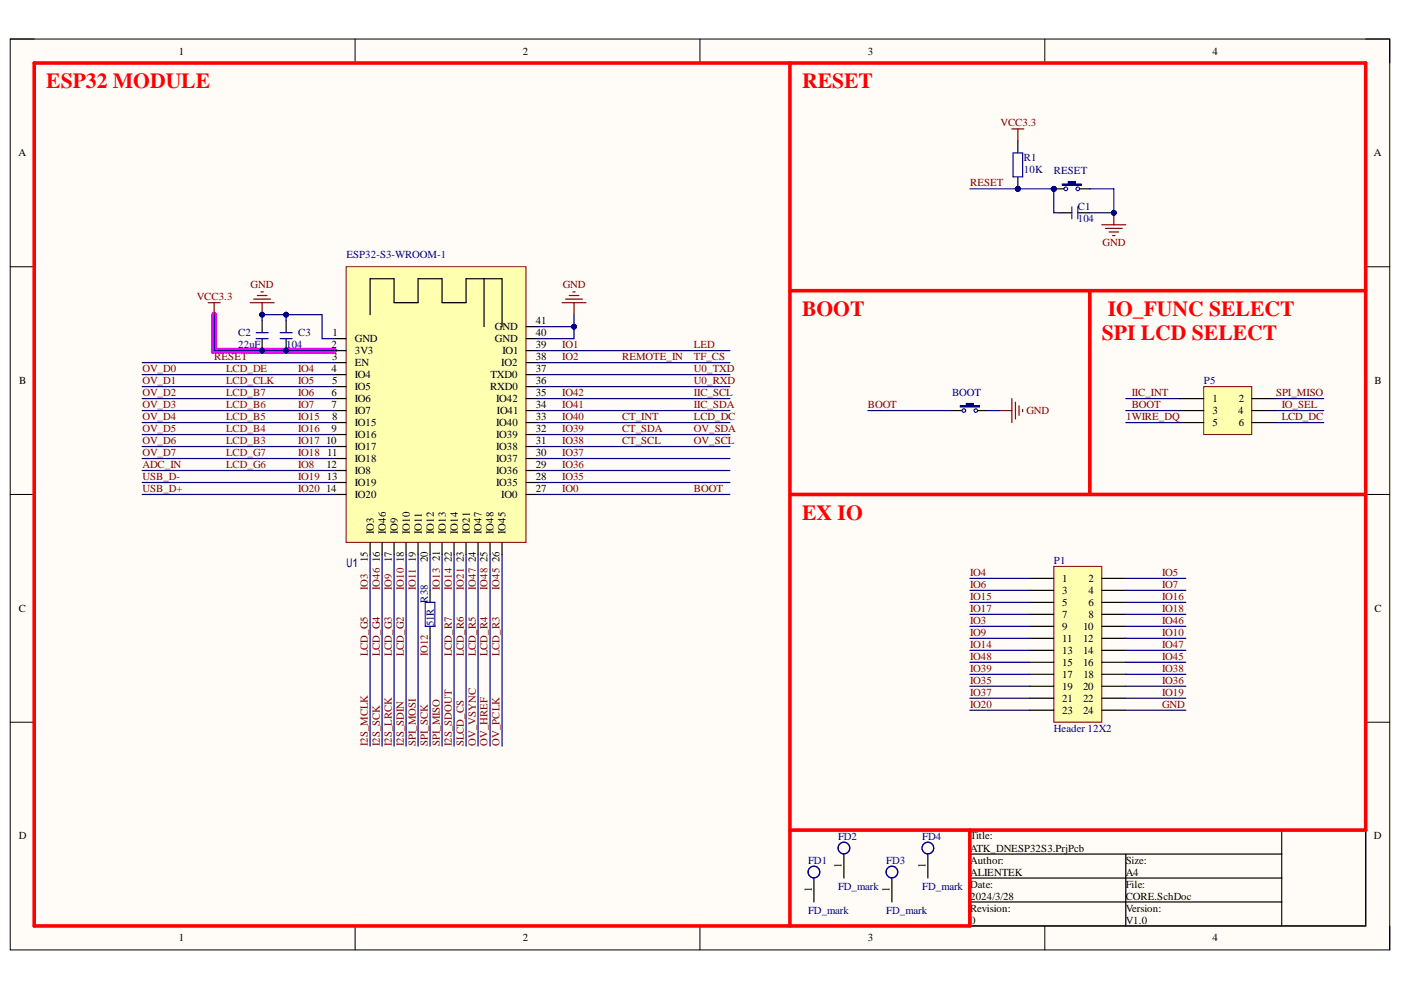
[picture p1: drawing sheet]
<svg xmlns="http://www.w3.org/2000/svg" width="297mm" height="210mm" viewBox="0 0 297 210" stroke-linecap="round" stroke-linejoin="round" font-family="sans-serif">
<defs><g id="words">
<g font-size="4.6" fill="#f00">
<text x="9.8" y="18.7">ESP32 MODULE</text>
<text x="170.1" y="18.7">RESET</text>
<text x="170.1" y="67">BOOT</text>
<text x="234.9" y="67">IO_FUNC SELECT</text>
<text x="233.6" y="72">SPI LCD SELECT</text>
<text x="170.1" y="110.2">EX IO</text>
</g>
<text font-size="2.5" fill="#000080" x="73.4" y="120.2">U1</text>
<g font-size="2.3">
<text x="37.9" y="11.6">1</text>
<text x="110.8" y="11.6">2</text>
<text x="184" y="11.6">3</text>
<text x="257" y="11.6">4</text>
<text x="3.9" y="33.1">A</text>
<text x="291.3" y="33.1">A</text>
<text x="70.5" y="71.3">1</text>
<text x="104.9" y="70">GND</text>
<text x="113.6" y="71.3">40</text>
<text x="113.6" y="68.7">41</text>
<text x="70.3" y="73.8">2</text>
<text x="70.4" y="76.3">3</text>
<text x="75.2" y="72.5">GND</text>
<text x="75.2" y="75.1">3V3</text>
<text x="75.2" y="77.6">EN</text>
<text x="104.9" y="72.5">GND</text>
<text x="106.3" y="77.6">IO2</text>
<text x="106.5" y="75.1">IO1</text>
<text x="113.6" y="76.3">38</text>
<text x="113.6" y="73.8">39</text>
<text x="4.1" y="81.4">B</text>
<text x="70.3" y="78.9">4</text>
<text x="70.3" y="84">6</text>
<text x="70.4" y="81.4">5</text>
<text x="75.2" y="80.2">IO4</text>
<text x="75.2" y="82.7">IO5</text>
<text x="103.9" y="82.7">RXD0</text>
<text x="104" y="80.2">TXD0</text>
<text x="113.6" y="84">35</text>
<text x="113.6" y="81.4">36</text>
<text x="113.6" y="78.9">37</text>
<text x="291.4" y="81.4">B</text>
<text x="70.3" y="86.5">7</text>
<text x="70.4" y="89">8</text>
<text x="75.2" y="85.2">IO6</text>
<text x="75.2" y="87.8">IO7</text>
<text x="105.2" y="85.2">IO42</text>
<text x="105.3" y="87.8">IO41</text>
<text x="113.6" y="89">33</text>
<text x="113.6" y="86.5">34</text>
<text x="257" y="85.2">1</text>
<text x="257" y="87.8">3</text>
<text x="262.5" y="87.8">4</text>
<text x="262.6" y="85.2">2</text>
<text x="69.1" y="94.2">10</text>
<text x="70.3" y="91.6">9</text>
<text x="75.2" y="90.3">IO15</text>
<text x="75.2" y="92.9">IO16</text>
<text x="75.2" y="95.5">IO17</text>
<text x="105.2" y="95.5">IO38</text>
<text x="105.2" y="92.9">IO39</text>
<text x="105.2" y="90.3">IO40</text>
<text x="113.6" y="94.2">31</text>
<text x="113.6" y="91.6">32</text>
<text x="257" y="90.3">5</text>
<text x="262.6" y="90.3">6</text>
<text x="69.2" y="99.3">12</text>
<text x="69.3" y="101.8">13</text>
<text x="69.4" y="96.7">11</text>
<text x="75.2" y="98">IO18</text>
<text x="75.2" y="100.5">IO8</text>
<text x="105.2" y="100.5">IO36</text>
<text x="105.2" y="98">IO37</text>
<text x="113.6" y="101.8">28</text>
<text x="113.6" y="99.3">29</text>
<text x="113.6" y="96.7">30</text>
<text x="69.1" y="104.3">14</text>
<text x="75.2" y="103.1">IO19</text>
<text x="75.2" y="105.6">IO20</text>
<text x="105.2" y="103.1">IO35</text>
<text x="106.3" y="105.6">IO0</text>
<text x="113.6" y="104.3">27</text>
<text x="79.3" y="113.2" transform="rotate(-90 79.3 113.2)">IO3</text>
<text x="81.8" y="113.2" transform="rotate(-90 81.8 113.2)">IO46</text>
<text x="84.4" y="113.2" transform="rotate(-90 84.4 113.2)">IO9</text>
<text x="86.9" y="113.2" transform="rotate(-90 86.9 113.2)">IO10</text>
<text x="89.4" y="113.2" transform="rotate(-90 89.4 113.2)">IO11</text>
<text x="92" y="113.2" transform="rotate(-90 92 113.2)">IO12</text>
<text x="94.5" y="113.2" transform="rotate(-90 94.5 113.2)">IO13</text>
<text x="97" y="113.2" transform="rotate(-90 97 113.2)">IO14</text>
<text x="99.6" y="113.2" transform="rotate(-90 99.6 113.2)">IO21</text>
<text x="102.1" y="113.2" transform="rotate(-90 102.1 113.2)">IO47</text>
<text x="104.7" y="113.2" transform="rotate(-90 104.7 113.2)">IO48</text>
<text x="107.2" y="113.2" transform="rotate(-90 107.2 113.2)">IO45</text>
<text x="78" y="119.2" transform="rotate(-90 78 119.2)">15</text>
<text x="80.5" y="119.2" transform="rotate(-90 80.5 119.2)">16</text>
<text x="83.1" y="119.2" transform="rotate(-90 83.1 119.2)">17</text>
<text x="85.6" y="119.2" transform="rotate(-90 85.6 119.2)">18</text>
<text x="88.2" y="119.2" transform="rotate(-90 88.2 119.2)">19</text>
<text x="90.7" y="119.2" transform="rotate(-90 90.7 119.2)">20</text>
<text x="93.2" y="119" transform="rotate(-90 93.2 119)">21</text>
<text x="95.8" y="119.2" transform="rotate(-90 95.8 119.2)">22</text>
<text x="98.3" y="119.1" transform="rotate(-90 98.3 119.1)">23</text>
<text x="100.9" y="119.2" transform="rotate(-90 100.9 119.2)">24</text>
<text x="103.4" y="119.2" transform="rotate(-90 103.4 119.2)">25</text>
<text x="105.9" y="119.2" transform="rotate(-90 105.9 119.2)">26</text>
<text x="225.2" y="123.4">1</text>
<text x="225.2" y="125.9">3</text>
<text x="230.8" y="123.4">2</text>
<text x="230.8" y="125.9">4</text>
<text x="4" y="129.7">C</text>
<text x="225.2" y="128.4">5</text>
<text x="225.2" y="131">7</text>
<text x="230.8" y="128.4">6</text>
<text x="230.8" y="131">8</text>
<text x="291.4" y="129.7">C</text>
<text x="225.2" y="133.5">9</text>
<text x="225.2" y="136.1">11</text>
<text x="229.6" y="133.5">10</text>
<text x="229.6" y="136.1">12</text>
<text x="225.2" y="138.7">13</text>
<text x="225.2" y="141.2">15</text>
<text x="225.2" y="143.7">17</text>
<text x="229.6" y="138.7">14</text>
<text x="229.6" y="141.2">16</text>
<text x="229.7" y="143.7">18</text>
<text x="225.2" y="146.3">19</text>
<text x="225.2" y="148.8">21</text>
<text x="229.6" y="146.3">20</text>
<text x="229.6" y="148.8">22</text>
<text x="225.2" y="151.3">23</text>
<text x="229.6" y="151.3">24</text>
<text x="4" y="178">D</text>
<text x="205.7" y="178">Title:</text>
<text x="291.3" y="178">D</text>
<text x="178.4" y="184" transform="rotate(-90 178.4 184)">1</text>
<text x="196.2" y="184" transform="rotate(-90 196.2 184)">1</text>
<text x="205.7" y="183.1">Author:</text>
<text x="205.7" y="180.6">ATK_DNESP32S3.PrjPcb</text>
<text x="205.7" y="185.7">ALIENTEK</text>
<text x="238.7" y="183.1">Size:</text>
<text x="238.7" y="185.7">A4</text>
<text x="172.1" y="189" transform="rotate(-90 172.1 189)">1</text>
<text x="188.6" y="189" transform="rotate(-90 188.6 189)">1</text>
<text x="205.7" y="188.2">Date:</text>
<text x="205.7" y="190.7">2024/3/28</text>
<text x="238.7" y="188.2">File:</text>
<text x="238.7" y="190.7">CORE.SchDoc</text>
<text x="205.7" y="193.3">Revision:</text>
<text x="205.7" y="195.8">0</text>
<text x="238.7" y="193.3">Version:</text>
<text x="238.7" y="195.8">V1.0</text>
<text x="37.9" y="199.6">1</text>
<text x="110.8" y="199.6">2</text>
<text x="184" y="199.6">3</text>
<text x="257" y="199.6">4</text>
</g>
<g font-size="2.3" fill="#800000">
<text x="212.1" y="26.8">VCC3.3</text>
<text x="205.7" y="39.5">RESET</text>
<text x="233.8" y="52.3">GND</text>
<text x="41.7" y="63.7">VCC3.3</text>
<text x="53.1" y="61.1">GND</text>
<text x="119.3" y="61.1">GND</text>
<text x="45.4" y="76.3">RESET</text>
<text x="119.2" y="73.8">IO1</text>
<text x="119.2" y="76.3">IO2</text>
<text x="131.9" y="76.3">REMOTE_IN</text>
<text x="147.1" y="76.3">TF_CS</text>
<text x="147.1" y="73.8">LED</text>
<text x="30.2" y="78.9">OV_D0</text>
<text x="30.2" y="81.4">OV_D1</text>
<text x="30.2" y="84">OV_D2</text>
<text x="63.2" y="78.9">IO4</text>
<text x="63.2" y="81.4">IO5</text>
<text x="63.2" y="84">IO6</text>
<text x="119.2" y="84">IO42</text>
<text x="147.1" y="78.9">U0_TXD</text>
<text x="147.1" y="81.4">U0_RXD</text>
<text x="147.1" y="84">IIC_SCL</text>
<text x="239.9" y="84">IIC_INT</text>
<text x="270.6" y="84">SPI_MISO</text>
<text x="30.2" y="86.5">OV_D3</text>
<text x="30.2" y="89">OV_D4</text>
<text x="63.2" y="86.5">IO7</text>
<text x="63.2" y="89">IO15</text>
<text x="119.2" y="89">IO40</text>
<text x="119.2" y="86.5">IO41</text>
<text x="131.9" y="89">CT_INT</text>
<text x="147.1" y="86.5">IIC_SDA</text>
<text x="147.1" y="89">LCD_DC</text>
<text x="184" y="86.5">BOOT</text>
<text x="217.6" y="87.8">GND</text>
<text x="238.8" y="89">1WIRE_DQ</text>
<text x="239.9" y="86.5">BOOT</text>
<text x="271.8" y="86.5">IO_SEL</text>
<text x="271.8" y="89">LCD_DC</text>
<text x="30.2" y="91.6">OV_D5</text>
<text x="30.2" y="94.2">OV_D6</text>
<text x="63.2" y="91.6">IO16</text>
<text x="63.2" y="94.2">IO17</text>
<text x="119.2" y="94.2">IO38</text>
<text x="119.2" y="91.6">IO39</text>
<text x="131.9" y="94.2">CT_SCL</text>
<text x="131.9" y="91.6">CT_SDA</text>
<text x="147.1" y="94.2">OV_SCL</text>
<text x="147.1" y="91.6">OV_SDA</text>
<text x="30.2" y="99.3">ADC_IN</text>
<text x="30.2" y="101.8">USB_D-</text>
<text x="30.2" y="96.7">OV_D7</text>
<text x="63.2" y="99.3">IO8</text>
<text x="63.2" y="96.7">IO18</text>
<text x="63.2" y="101.8">IO19</text>
<text x="119.2" y="101.8">IO35</text>
<text x="119.2" y="99.3">IO36</text>
<text x="119.2" y="96.7">IO37</text>
<text x="30.2" y="104.3">USB_D+</text>
<text x="63.2" y="104.3">IO20</text>
<text x="119.2" y="104.3">IO0</text>
<text x="147.1" y="104.3">BOOT</text>
<text x="78" y="125.1" transform="rotate(-90 78 125.1)">IO3</text>
<text x="80.5" y="125.1" transform="rotate(-90 80.5 125.1)">IO46</text>
<text x="83.1" y="125.1" transform="rotate(-90 83.1 125.1)">IO9</text>
<text x="85.6" y="125.1" transform="rotate(-90 85.6 125.1)">IO10</text>
<text x="88.2" y="125.1" transform="rotate(-90 88.2 125.1)">IO11</text>
<text x="93.2" y="125.1" transform="rotate(-90 93.2 125.1)">IO13</text>
<text x="95.8" y="125.1" transform="rotate(-90 95.8 125.1)">IO14</text>
<text x="98.3" y="125.1" transform="rotate(-90 98.3 125.1)">IO21</text>
<text x="100.9" y="125.1" transform="rotate(-90 100.9 125.1)">IO47</text>
<text x="103.4" y="125.1" transform="rotate(-90 103.4 125.1)">IO48</text>
<text x="105.9" y="125.1" transform="rotate(-90 105.9 125.1)">IO45</text>
<text x="205.7" y="122.1">IO4</text>
<text x="205.7" y="124.6">IO6</text>
<text x="246.4" y="122.1">IO5</text>
<text x="246.4" y="124.6">IO7</text>
<text x="205.7" y="127.2">IO15</text>
<text x="205.7" y="129.7">IO17</text>
<text x="246.4" y="127.2">IO16</text>
<text x="246.4" y="129.7">IO18</text>
<text x="205.7" y="132.2">IO3</text>
<text x="205.7" y="134.8">IO9</text>
<text x="205.7" y="137.4">IO14</text>
<text x="246.4" y="134.8">IO10</text>
<text x="246.4" y="132.2">IO46</text>
<text x="246.4" y="137.4">IO47</text>
<text x="90.7" y="139.2" transform="rotate(-90 90.7 139.2)">IO12</text>
<text x="105.9" y="139.2" transform="rotate(-90 105.9 139.2)">LCD_R3</text>
<text x="205.7" y="139.9">IO48</text>
<text x="205.7" y="142.5">IO39</text>
<text x="246.4" y="139.9">IO45</text>
<text x="246.4" y="142.5">IO38</text>
<text x="205.7" y="145">IO35</text>
<text x="205.7" y="147.5">IO37</text>
<text x="246.4" y="147.5">IO19</text>
<text x="246.4" y="145">IO36</text>
<text x="205.7" y="150.1">IO20</text>
<text x="246.4" y="150.1">GND</text>
<text x="78" y="158.2" transform="rotate(-90 78 158.2)">I2S_MCLK</text>
<text x="80.5" y="158.2" transform="rotate(-90 80.5 158.2)">I2S_SCK</text>
<text x="83.1" y="158.2" transform="rotate(-90 83.1 158.2)">I2S_LRCK</text>
<text x="85.6" y="158.2" transform="rotate(-90 85.6 158.2)">I2S_SDIN</text>
<text x="88.2" y="158.2" transform="rotate(-90 88.2 158.2)">SPI_MOSI</text>
<text x="90.7" y="158.2" transform="rotate(-90 90.7 158.2)">SPI_SCK</text>
<text x="93.2" y="158.2" transform="rotate(-90 93.2 158.2)">SPI_MISO</text>
<text x="95.8" y="158.2" transform="rotate(-90 95.8 158.2)">I2S_SDOUT</text>
<text x="98.3" y="158.2" transform="rotate(-90 98.3 158.2)">SLCD_CS</text>
<text x="100.9" y="158.2" transform="rotate(-90 100.9 158.2)">OV_VSYNC</text>
<text x="103.4" y="158.2" transform="rotate(-90 103.4 158.2)">OV_HREF</text>
<text x="105.9" y="158.2" transform="rotate(-90 105.9 158.2)">OV_PCLK</text>
</g>
<g font-size="2.3" fill="#000080">
<text x="217.1" y="34.2">R1</text>
<text x="217.1" y="36.7">10K</text>
<text x="223.4" y="36.9">RESET</text>
<text x="228.5" y="44.6">C1</text>
<text x="228.5" y="47.1">104</text>
<text x="73.4" y="54.8">ESP32-S3-WROOM-1</text>
<text x="50.5" y="71.3">C2</text>
<text x="63.2" y="71.3">C3</text>
<text x="50.5" y="73.8">22uF</text>
<text x="60.7" y="73.8">104</text>
<text x="201.9" y="84">BOOT</text>
<text x="255.3" y="81.4">P5</text>
<text x="223.4" y="119.5">P1</text>
<text x="90.7" y="127.7" transform="rotate(-90 90.7 127.7)">R38</text>
<text x="92" y="132.8" transform="rotate(-90 92 132.8)">51R</text>
<text x="223.4" y="155.1">Header 12X2</text>
<text x="177.7" y="178.1">FD2</text>
<text x="195.5" y="178.1">FD4</text>
<text x="171.3" y="183.1">FD1</text>
<text x="187.9" y="183.1">FD3</text>
<text x="177.7" y="188.7">FD_mark</text>
<text x="195.5" y="188.7">FD_mark</text>
<text x="171.3" y="193.8">FD_mark</text>
<text x="187.9" y="193.8">FD_mark</text>
</g>
<g font-size="2.3" fill="#980000">
<text x="48" y="84">LCD_B7</text>
<text x="48" y="78.9">LCD_DE</text>
<text x="48" y="81.4">LCD_CLK</text>
<text x="48" y="89">LCD_B5</text>
<text x="48" y="86.5">LCD_B6</text>
<text x="48" y="94.2">LCD_B3</text>
<text x="48" y="91.6">LCD_B4</text>
<text x="48" y="99.3">LCD_G6</text>
<text x="48" y="96.7">LCD_G7</text>
</g>
<g font-size="2.3" fill="#600">
<text x="78" y="139.2" transform="rotate(-90 78 139.2)">LCD_G5</text>
<text x="80.5" y="139.2" transform="rotate(-90 80.5 139.2)">LCD_G4</text>
<text x="83.1" y="139.2" transform="rotate(-90 83.1 139.2)">LCD_G3</text>
<text x="85.6" y="139.2" transform="rotate(-90 85.6 139.2)">LCD_G2</text>
<text x="95.8" y="139.2" transform="rotate(-90 95.8 139.2)">LCD_R7</text>
<text x="98.3" y="139.2" transform="rotate(-90 98.3 139.2)">LCD_R6</text>
<text x="100.9" y="139.2" transform="rotate(-90 100.9 139.2)">LCD_R5</text>
<text x="103.4" y="139.2" transform="rotate(-90 103.4 139.2)">LCD_R4</text>
</g>
</g></defs>
<path d="M2.2 8.3h292.4v193.1h-292.4z" fill-rule="evenodd" fill="#fffcf8"/>
<path d="M2.2 8.3h292.4v193.1h-292.4z" fill="none" stroke="#000" stroke-width=".21"/>
<path d="M7.3 13.4h282.3v182.9h-282.3z" fill-rule="evenodd" fill="#fffcf8"/>
<g fill="none" stroke="#000" stroke-width=".21">
<path d="M2.2 8.3h5.1M7.3 13.4h282.3v182.9h-282.3zM75.3 8.3v5.1M148.4 8.3v5.1M221.5 8.3v5.1M289.6 8.3h5v5.1M2.2 56.6h5.1M289.6 56.6h5M2.2 104.8h5.1M289.6 104.8h5M2.2 153.1h5.1M289.6 153.1h5"/>
<path d="M75.3 196.3v5.1M148.4 196.3v5.1M221.5 196.3v5.1M294.6 196.3v5.1"/>
</g>
<path d="M45.4 66.7v7.6h25.4" fill="none" stroke="#f0f" stroke-width="1.3"/>
<path d="M205.6 176h84v20.3h-84zM271.7 176v20.3M205.6 181.1h66.1M205.6 186.2h66.1M205.6 191.2h66.1M238.7 181.1v15.2" fill="none" stroke="#000" stroke-width=".25"/>
<path d="M73.4 56.6h38.1v58.4h-38.1z" fill-rule="evenodd" fill="#ffffb0"/>
<path d="M73.4 56.6h38.1v58.4h-38.1z" fill="none" stroke="#800000" stroke-width=".21"/>
<g fill="none" stroke="#000" stroke-width=".25">
<path d="M102.6 59.1v10.2M70.8 71.8h2.6M70.8 74.3h2.6M70.8 76.9h2.6M70.8 79.4h2.6M78.5 66.7v-7.6h5.1v5.1h5v-5.1h5.1v5.1h5.1v-5.1h7.6v10.2M111.5 71.8h2.6M111.5 74.3h2.6M111.5 76.9h2.6M111.5 79.4h2.6M111.5 69.3h2.6M70.8 82h2.6"/>
<path d="M70.8 84.5h2.6M70.8 87.1h2.6M70.8 89.6h2.6M70.8 92.1h2.6M70.8 94.7h2.6M70.8 97.2h2.6M70.8 99.8h2.6M111.5 82h2.6M111.5 84.5h2.6M111.5 87.1h2.6M111.5 89.6h2.6M111.5 92.1h2.6"/>
<path d="M111.5 94.7h2.6M111.5 97.2h2.6M111.5 99.8h2.6M70.8 102.3h2.6M70.8 104.8h2.6M78.5 115v2.5M81 115v2.5M83.6 115v2.5M86.1 115v2.5M88.6 115v2.5M91.2 115v2.5M93.7 115v2.5"/>
<path d="M96.3 115v2.5M98.8 115v2.5M101.4 115v2.5M103.9 115v2.5M106.4 115v2.5M111.5 102.3h2.6M111.5 104.8h2.6"/>
</g>
<path d="M30.1 79.4h40.7M30.1 82h40.7M30.1 84.5h40.7M30.1 87.1h40.7M30.1 89.6h40.7M30.1 92.1h40.7M30.1 94.7h40.7M30.1 97.2h40.7M30.1 99.8h40.7M30.1 102.3h40.7M30.1 104.8h40.7" fill="none" stroke="#000080" stroke-width=".25"/>
<circle cx="55.6" cy="74.3" r=".51" fill="#000080"/>
<circle cx="55.6" cy="74.3" r=".51" fill="none" stroke="#000080" stroke-width=".21"/>
<path d="M55.6 68v2.5M55.6 71.8v2.5" fill="none" stroke="#000" stroke-width=".25"/>
<circle cx="55.6" cy="74.3" r=".51" fill="#000080"/>
<circle cx="55.6" cy="74.3" r=".51" fill="none" stroke="#000080" stroke-width=".21"/>
<path d="M54.3 71.8h2.6M54.3 70.5h2.6" fill="none" stroke="#00f" stroke-width=".25"/>
<circle cx="60.7" cy="74.3" r=".51" fill="#000080"/>
<circle cx="60.7" cy="74.3" r=".51" fill="none" stroke="#000080" stroke-width=".21"/>
<path d="M60.7 68v2.5M60.7 71.8v2.5" fill="none" stroke="#000" stroke-width=".25"/>
<circle cx="60.7" cy="74.3" r=".51" fill="#000080"/>
<circle cx="60.7" cy="74.3" r=".51" fill="none" stroke="#000080" stroke-width=".21"/>
<path d="M59.4 71.8h2.5M59.4 70.5h2.5" fill="none" stroke="#00f" stroke-width=".25"/>
<path d="M60.7 66.7h-5.1v1.3" fill="none" stroke="#000080" stroke-width=".25"/>
<circle cx="55.6" cy="66.7" r=".51" fill="#000080"/>
<circle cx="55.6" cy="66.7" r=".51" fill="none" stroke="#000080" stroke-width=".21"/>
<circle cx="60.7" cy="66.7" r=".51" fill="#000080"/>
<circle cx="60.7" cy="66.7" r=".51" fill="none" stroke="#000080" stroke-width=".21"/>
<path d="M60.7 68v-1.3h7.6v5.1h2.5" fill="none" stroke="#000080" stroke-width=".25"/>
<circle cx="60.7" cy="66.7" r=".51" fill="#000080"/>
<circle cx="60.7" cy="66.7" r=".51" fill="none" stroke="#000080" stroke-width=".21"/>
<path d="M55.6 74.3h15.2" fill="none" stroke="#000080" stroke-width=".25"/>
<circle cx="60.7" cy="74.3" r=".51" fill="#000080"/>
<circle cx="60.7" cy="74.3" r=".51" fill="none" stroke="#000080" stroke-width=".21"/>
<circle cx="55.6" cy="74.3" r=".51" fill="#000080"/>
<circle cx="55.6" cy="74.3" r=".51" fill="none" stroke="#000080" stroke-width=".21"/>
<path d="M45.4 66.7v7.6h10.2" fill="none" stroke="#000080" stroke-width=".25"/>
<circle cx="55.6" cy="74.3" r=".51" fill="#000080"/>
<circle cx="55.6" cy="74.3" r=".51" fill="none" stroke="#000080" stroke-width=".21"/>
<path d="M53 64.2h5.1M53.8 63.4h3.6M54.6 62.7h2M55.3 61.9h.5M55.6 64.2v2.5" fill="none" stroke="#800000" stroke-width=".25"/>
<circle cx="55.6" cy="66.7" r=".51" fill="#000080"/>
<circle cx="55.6" cy="66.7" r=".51" fill="none" stroke="#000080" stroke-width=".21"/>
<path d="M44.1 64.2h2.6M45.4 64.2v2.5M119.2 64.2h5M119.9 63.4h3.6M120.7 62.7h2M121.4 61.9h.6M121.7 64.2v2.5" fill="none" stroke="#800000" stroke-width=".25"/>
<path d="M30.1 76.9h40.7M121.7 66.7v5.1h-7.6" fill="none" stroke="#000080" stroke-width=".25"/>
<circle cx="121.7" cy="69.3" r=".51" fill="#000080"/>
<circle cx="121.7" cy="69.3" r=".51" fill="none" stroke="#000080" stroke-width=".21"/>
<g fill="none" stroke="#000080" stroke-width=".25">
<path d="M114.1 74.3h40.7M114.1 76.9h40.7M114.1 79.4h40.7M114.1 82h40.7M114.1 84.5h40.7M114.1 87.1h40.7M114.1 89.6h40.7M114.1 92.1h40.7M114.1 94.7h40.7M114.1 97.2h40.7M114.1 99.8h40.7M81 117.5v40.7"/>
<path d="M83.6 117.5v40.7M86.1 117.5v40.7M88.6 117.5v40.7M93.7 117.5v40.7M96.3 117.5v40.7M98.8 117.5v40.7M101.4 117.5v40.7M103.9 117.5v40.7M106.4 117.5v40.7M114.1 102.3h40.7"/>
</g>
<circle cx="223.4" cy="40" r=".51" fill="#000080"/>
<circle cx="223.4" cy="40" r=".51" fill="none" stroke="#000080" stroke-width=".21"/>
<path d="M223.4 40h2.6" fill="none" stroke="#000" stroke-width=".25"/>
<circle cx="223.4" cy="40" r=".51" fill="#000080"/>
<circle cx="223.4" cy="40" r=".51" fill="none" stroke="#000080" stroke-width=".21"/>
<path d="M228.5 40h2.6" fill="none" stroke="#000" stroke-width=".25"/>
<circle cx="226" cy="40" r=".38" fill="#fff"/>
<circle cx="226" cy="40" r=".38" fill="none" stroke="#00f" stroke-width=".25"/>
<circle cx="228.5" cy="40" r=".38" fill="#fff"/>
<circle cx="228.5" cy="40" r=".38" fill="none" stroke="#00f" stroke-width=".25"/>
<path d="M225.2 39.1h4.1" fill="none" stroke="#000080" stroke-width=".25"/>
<path d="M225.2 39h4.1v.3h-4.1z" fill="none" stroke="#000080" stroke-width=".21"/>
<path d="M226.5 38.5h1.5v.5h-1.5z" fill-rule="evenodd" fill="#000080"/>
<path d="M226.5 38.5h1.5v.5h-1.5z" fill="none" stroke="#000080" stroke-width=".21"/>
<path d="M233.6 47.7h5.1M234.4 48.4h3.5M235.1 49.2h2.1M235.9 49.9h.5M236.2 45.1v2.6" fill="none" stroke="#800000" stroke-width=".25"/>
<circle cx="236.2" cy="45.1" r=".51" fill="#000080"/>
<circle cx="236.2" cy="45.1" r=".51" fill="none" stroke="#000080" stroke-width=".21"/>
<circle cx="215.8" cy="40" r=".51" fill="#000080"/>
<circle cx="215.8" cy="40" r=".51" fill="none" stroke="#000080" stroke-width=".21"/>
<path d="M215.8 37.5v2.5" fill="none" stroke="#000" stroke-width=".25"/>
<circle cx="215.8" cy="40" r=".51" fill="#000080"/>
<circle cx="215.8" cy="40" r=".51" fill="none" stroke="#000080" stroke-width=".21"/>
<path d="M215.8 29.9v2.5M224.7 45.1h2.5M228.5 45.1h2.6" fill="none" stroke="#000" stroke-width=".25"/>
<path d="M214.8 32.4h2v5.1h-2zM227.2 43.8v2.6M228.5 43.8v2.6" fill="none" stroke="#00f" stroke-width=".25"/>
<path d="M214.5 27.3h2.6M215.8 27.3v2.6" fill="none" stroke="#800000" stroke-width=".25"/>
<path d="M215.8 40h7.6v5.1h1.3" fill="none" stroke="#000080" stroke-width=".25"/>
<circle cx="215.8" cy="40" r=".51" fill="#000080"/>
<circle cx="215.8" cy="40" r=".51" fill="none" stroke="#000080" stroke-width=".21"/>
<circle cx="223.4" cy="40" r=".51" fill="#000080"/>
<circle cx="223.4" cy="40" r=".51" fill="none" stroke="#000080" stroke-width=".21"/>
<path d="M231.1 40h5.1v5.1h-5.1" fill="none" stroke="#000080" stroke-width=".25"/>
<circle cx="236.2" cy="45.1" r=".51" fill="#000080"/>
<circle cx="236.2" cy="45.1" r=".51" fill="none" stroke="#000080" stroke-width=".21"/>
<path d="M205.6 40h10.2" fill="none" stroke="#000080" stroke-width=".25"/>
<circle cx="215.8" cy="40" r=".51" fill="#000080"/>
<circle cx="215.8" cy="40" r=".51" fill="none" stroke="#000080" stroke-width=".21"/>
<path d="M78.5 117.5v40.7M114.1 104.8h40.7" fill="none" stroke="#000080" stroke-width=".25"/>
<path d="M201.8 87.1h2.6M206.9 87.1h2.5" fill="none" stroke="#000" stroke-width=".25"/>
<circle cx="204.4" cy="87.1" r=".38" fill="#fff"/>
<circle cx="204.4" cy="87.1" r=".38" fill="none" stroke="#00f" stroke-width=".25"/>
<circle cx="206.9" cy="87.1" r=".38" fill="#fff"/>
<circle cx="206.9" cy="87.1" r=".38" fill="none" stroke="#00f" stroke-width=".25"/>
<path d="M203.6 86.2h4.1" fill="none" stroke="#000080" stroke-width=".25"/>
<path d="M203.6 86h4.1v.3h-4.1z" fill="none" stroke="#000080" stroke-width=".21"/>
<path d="M204.9 85.5h1.5v.5h-1.5z" fill-rule="evenodd" fill="#000080"/>
<path d="M204.9 85.5h1.5v.5h-1.5z" fill="none" stroke="#000080" stroke-width=".21"/>
<path d="M184 87.1h17.8M209.4 87.1h2.6" fill="none" stroke="#000080" stroke-width=".25"/>
<path d="M212 87.1h2.5M214.5 84.5v5.1M215.3 85.3v3.5M216.1 86v2.1M216.8 86.8v.5" fill="none" stroke="#800000" stroke-width=".25"/>
<path d="M223.4 120.1h10.2v33h-10.2z" fill-rule="evenodd" fill="#ffffb0"/>
<path d="M223.4 120.1h10.2v33h-10.2z" fill="none" stroke="#800000" stroke-width=".21"/>
<g fill="none" stroke="#000" stroke-width=".25">
<path d="M218.3 122.6h5.1M218.3 125.2h5.1M218.3 127.7h5.1M218.3 130.3h5.1M218.3 132.8h5.1M218.3 135.3h5.1M218.3 137.9h5.1M233.6 122.6h5.1M233.6 125.2h5.1M233.6 127.7h5.1M233.6 130.3h5.1M233.6 132.8h5.1"/>
<path d="M233.6 135.3h5.1M233.6 137.9h5.1M218.3 140.4h5.1M218.3 143h5.1M218.3 145.5h5.1M218.3 148h5.1M218.3 150.6h5.1M233.6 140.4h5.1M233.6 143h5.1M233.6 145.5h5.1M233.6 148h5.1M233.6 150.6h5.1"/>
</g>
<g fill="none" stroke="#000080" stroke-width=".25">
<path d="M238.7 87.1h11.4M238.7 84.5h11.4M238.7 89.6h11.4M270.5 87.1h10.2M270.5 84.5h10.2M270.5 89.6h10.2M205.6 122.6h12.7M205.6 125.2h12.7M205.6 127.7h12.7M205.6 130.3h12.7M205.6 132.8h12.7M205.6 135.3h12.7"/>
<path d="M205.6 137.9h12.7M238.7 122.6h12.7M238.7 125.2h12.7M238.7 127.7h12.7M238.7 130.3h12.7M238.7 132.8h12.7M238.7 135.3h12.7M238.7 137.9h12.7M205.6 140.4h12.7M205.6 143h12.7M205.6 145.5h12.7M205.6 148h12.7"/>
<path d="M205.6 150.6h12.7M238.7 140.4h12.7M238.7 143h12.7M238.7 145.5h12.7M238.7 148h12.7M238.7 150.6h12.7"/>
</g>
<path d="M7.3 13.4h282.3v162.6h-84v20.3h-198.3zM167.5 13.4v182.9M167.5 61.6h122.1M231.1 61.6v43.2M167.5 104.8h122.1" fill="none" stroke="#f00" stroke-width=".76"/>
<path d="M255.2 82h10.2v10.1h-10.2z" fill-rule="evenodd" fill="#ffffb0"/>
<path d="M255.2 82h10.2v10.1h-10.2z" fill="none" stroke="#800000" stroke-width=".21"/>
<path d="M250.1 84.5h5.1M250.1 87.1h5.1M250.1 89.6h5.1M265.4 84.5h5.1M265.4 87.1h5.1M265.4 89.6h5.1M172.6 186.2v5M178.9 181.1v5.1M189.1 186.2v5M196.7 181.1v5.1" fill="none" stroke="#000" stroke-width=".25"/>
<path d="M167.5 176h38.1" fill="none" stroke="#f00" stroke-width=".76"/>
<g fill="none" stroke="#00f" stroke-width=".25">
<circle cx="178.9" cy="179.8" r="1.24"/>
<circle cx="196.7" cy="179.8" r="1.24"/>
<circle cx="172.6" cy="184.9" r="1.24"/>
<circle cx="189.1" cy="184.9" r="1.24"/>
</g>
<path d="M114.1 69.3h7.6" fill="none" stroke="#000080" stroke-width=".25"/>
<circle cx="121.7" cy="69.3" r=".51" fill="#000080"/>
<circle cx="121.7" cy="69.3" r=".51" fill="none" stroke="#000080" stroke-width=".21"/>
<path d="M91.2 125.2v2.5M91.2 132.8v2.5" fill="none" stroke="#000" stroke-width=".25"/>
<path d="M90.2 127.7h2v5.1h-2z" fill="none" stroke="#00f" stroke-width=".25"/>
<path d="M91.2 117.5v7.7M91.2 135.3v22.9" fill="none" stroke="#000080" stroke-width=".25"/>
<use href="#words"/>
</svg>
